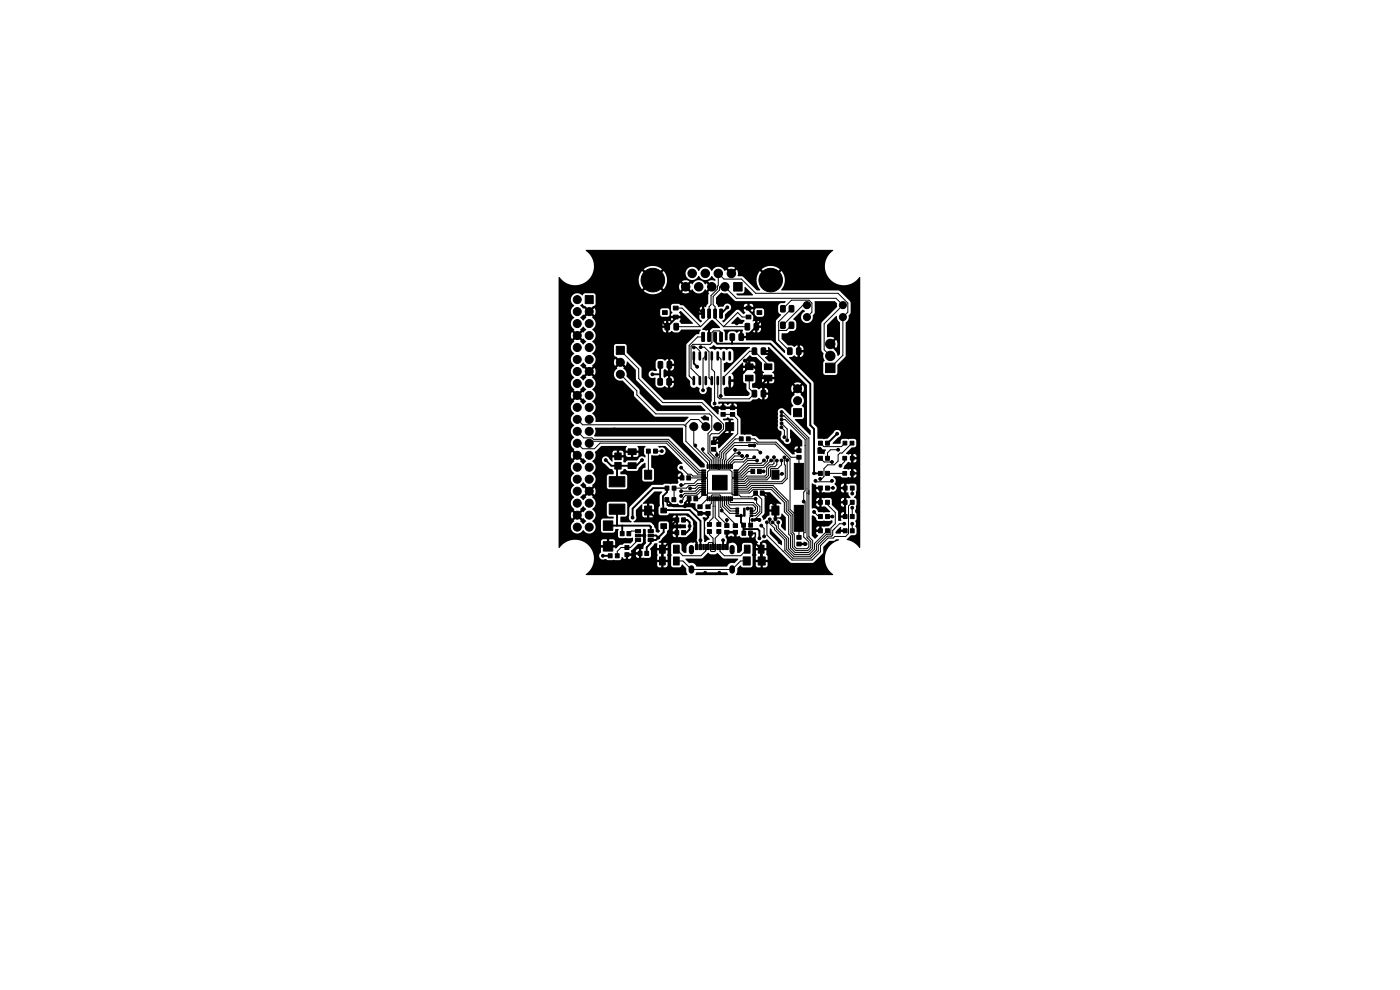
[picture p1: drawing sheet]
<svg xmlns="http://www.w3.org/2000/svg" width="297mm" height="210mm" viewBox="0 0 297 210" stroke-linecap="round" stroke-linejoin="round" font-family="sans-serif">
<g fill="#000">
<path d="M124.3 53h52.3l.1 .2a4 4 0 0 0-.5 6.2 4 4 0 0 0 6.2-.7v57.5l-1.3-1.1-1.5-.6 .9-.9 1.1-.2 .1-.3v-1a.54 .54 0 0 1-.1-.9v-.3a.45 .45 0 0 1 .1-.8v-1.1l-.3-.4 .3-1.5v-1.1l-.6-.5 .5-.6 .1-1.8-.4-.5h-1.8v1.9h.5l.1 .6 .4 .4-.4 .2-.6-.1-.1 3.9-.2 .3h-.8l.1 .7h-.7v-1.4h.6v.2h.6v-.7l-.3 .1-.3 .4h-.6l-.1-.8-1.2-1.3h1.9l.3 .4 .3 .1v-.7h-.6v.2h-1.9v-.9h1.9v.2h.6v-.7l-.3 .1-.3 .4h-1.9l-.4-.5h-1.8v1.9l.5-.1 .3 .1 1 1.1-1.3 .1-1.2-.1a1.04 1.04 0 0 0-1.4-.8v-.8h.9l.3 .4 .4 .1v-.7h-.7v.2h-.9v-.9h.9v.2h.7v-.7l-.4 .1-.3 .4h-.9v-2.1h.9l.3 .4 .4 .1v-.7h-.7v.2h-.9v-1.4l.9 .2v.5h.9l.1 .2 .2 .1v.9h1.8l.3-.2h.5l.4-.3h1.1l.3 .4 .3 .1v-.7h-.6v.2h-1.1l.2-.4-.1-.5h1v.2h.6v-.7l-.3 .1-.3 .4h-1l-.4-.4a.99 .99 0 0 0-.3-1.6l.1-.1h1.5l.5 .3 1.2-.1 1.1 .1a.54 .54 0 0 0 .6-.6h-.6v.6h-.5v-1.1h1.1a.54 .54 0 0 0-.6-.7v.7h-.5v-.7l-.6 .2-1-.2-.1-.1 .2-.6 .8-.8 1.2 .1a.54 .54 0 0 0 .6-.6h-.6v.6h-.5v-1.1h1.1a.54 .54 0 0 0-.6-.7v.7h-.5v-.7l-.6 .1-.5-.2 1.2-1.3h.6l.3-.3 .1-1-.2-.4-.3-.1h-2.5l-.3 .3-.2 .7h-1.5v-.2l1.1-1.1a.81 .81 0 0 0 .3-1.4 .81 .81 0 0 0-1.3 .4l-1.3 1.3-.7 .1-1.4-.2v-2.2l-.8-.9v-8.7l-5.2-5.3 1.1-.5 .5 .3h.7a.78 .78 0 0 0 .7-.9h-.7v.9h-.5v-1.4h1.2v-.3a.74 .74 0 0 0-.7-.7v1h-.5v-1l-.7 .3-.5-.3h-.8l-1.4-1.4 .1-1.2h1l.7-.5h.6a.74 .74 0 0 0 .7-.7v-1.3l-.6-.5 1.9-2 .5 .2 .1 .2a1.27 1.27 0 0 0-.8 1.6 1.27 1.27 0 0 0 1.6 .8 1.27 1.27 0 0 0 .8-1.6l.4-.6 .1-2.4h4.2l.5 .5v.7l-3.3 3.4v5.9a.88 .88 0 0 1 .3 1.2l.4 .9-.4 .5 .1 2.3 .4 .2h2.3l.2-.4 .1-1.7 1.6-1.7 .1-.3v-7a1.67 1.67 0 0 0 .7-1.5l.4-.6-.1-2.2-2.4-2.4-12.2-.1-.1-.1a3 3 0 0 0 .1-4l-1 1-.3-.4 .9-1-.2-.1a3 3 0 0 0-3.6 .1l.9 1-.3 .4-1-1-.2 .2a3.2 3.2 0 0 0 .3 3.9h-.7l-2.9-2.9-1.2-.1v-.9l-.2-.5-.6 .6-.4-.3 .6-.7a1.39 1.39 0 0 0-1.5 0l.6 .7-.4 .3-.6-.6-.3 .3a1.48 1.48 0 0 0-1.4-.9 1.48 1.48 0 0 0-1.3 .9 1.52 1.52 0 0 0-1.4-.9 1.52 1.52 0 0 0-1.4 .9 1.44 1.44 0 0 0-2.2-.6 1.44 1.44 0 0 0 0 2.3 1.44 1.44 0 0 0 2.2-.7 1.53 1.53 0 0 0 1.4 .9 1.53 1.53 0 0 0 1.4-.9l.8 .8v.2l-.2 .1a1.38 1.38 0 0 0-1.4 .1l.6 .6-.3 .4-.7-.7-.3 .3a1.48 1.48 0 0 0-1.3-.9 1.48 1.48 0 0 0-1.4 .9l-.2-.3-.6 .7-.4-.4 .6-.7a1.39 1.39 0 0 0-1.5 .1l.6 .6-.4 .4-.6-.6a1.39 1.39 0 0 0 0 1.5l.6-.6 .4 .4-.6 .6a1.39 1.39 0 0 0 1.6 0l-.7-.6 .4-.4 .6 .6 .3-.2a1.48 1.48 0 0 0 1.4 .9 1.48 1.48 0 0 0 1.3-.9l.2 .2 .7-.6 .3 .4-.6 .6 .2 .2-.2 .4v1.8l-.4 .7h-.4v1.4h-.2l-.1 .3h-.7v.8l.5 .5-.2 .3h-.2l-2.7-2.8h2.6v.7h.5v-1.2l-.4 .2-.1 .3h-2.6l-.7-.7-.8-.2-.4-.3-1.2 .1-.3 .2v1.2l.3 .4-.3 .3v.4h1.9v-.4l-.3-.3 .4-.3 2.6 2.6-2.5 .1-.4-.5 .2-.7h-1.9v.4l.3 .3-.2 .2-.7-.3v2.4l.7-.3 .5 .3h.9l.6-.6 4.2 .1-.4 .8-.7 .2-1.9 1.9-.1 .3v6.6l.8 1v.8a.86 .86 0 0 0 .6 .6 .86 .86 0 0 0 .9-.2l.3 .2a.38 .38 0 0 1 .1 .7 .83 .83 0 0 0 1.2 .6 .83 .83 0 0 0 .4-1.2l.2-.1a.38 .38 0 0 1 .7 0l.2 .2v2.7a.84 .84 0 0 0 .2 1.2 .84 .84 0 0 0 1.1-.2l.1 .2h3.9v-.4l-.4-.3h-.3v.7h-.5v-.7l-.4 .1-.3 .2-.3-.2-.5-.1v.7h-.4v-.7l-.7 .1-.1-.5h6.6l.7-.5h.8l.5-.3 .5 .3h.7a.78 .78 0 0 0 .7-.9h-.7v.9h-.5v-1.4h1.2v-.3a.74 .74 0 0 0-.7-.7v1h-.5v-1l-.7 .3-.5-.3h-.8l-.1-.2v-.8a.54 .54 0 0 0 .7-.5h1.3l.4 .5h1.8l.4-.3 .1-.5h-1.1v.8h-.5v-.8h-1.1v.3h-1.3l-.1-1.3-.4-.5 .4-.4v-.5h-2.6l.1 .5 .4 .4-.4 .5v1.4l.2 .3 .4 .2 .1 1.2 .6 .8v.3l-.4 .3h-4.8l-.2-.5v-1.1l.3-.2a.38 .38 0 0 1 .7 0h.6l.4-.5v-.7h-.5v1.2h-.5v-1.4l.2-.1 .1-.2h.7v-.7l-.4-.6 2.3-2.3 .2 .1-.1 .6h2.6v-.5l-.2-.3-.8-.1v.9h-.5v-.9l-.9-.1 1.3-1.2 .5 .3h.8l1.2 1.2 .1 1.6 .4 .5-.4 .4-.1 .6h2.7l-.1-.6-.4-.4 .4-.5v-1.5l-.3-.3h-.8l-.8-.8v-.2a.81 .81 0 0 0 .6-.9l-.9-.1v-.3l.1-.1h.8v-.6l.2-.1 8.1 8.1v8.6l.8 1-.1 1-3.3-3.3 .1-.1h1.5l.3-.3v-2l-.4-.4a1.57 1.57 0 0 0-.3-2.5l.2-.1-.7-.7 .4-.3 .7 .6a1.34 1.34 0 0 0-.1-1.5l-.6 .6-.4-.3 .6-.7a1.34 1.34 0 0 0-1.5 0l.7 .7-.4 .3-.7-.5a1.34 1.34 0 0 0 .1 1.4l.6-.6 .4 .3-.7 .7 .2 .1a1.6 1.6 0 0 0-.6 2l.3 .4-.4 .5-.1 1.5h-.2l-1-1.1a.86 .86 0 0 0-1.2-.3 .86 .86 0 0 0-.3 1.1v2.4a1.2 1.2 0 0 0 .7 1.4v.6a.94 .94 0 0 0 .4 1.4 .82 .82 0 0 0 1.2 .5 .82 .82 0 0 0 .2-1.3v-1.6l.1-.1 2.5 2.4v1.1l-.4 .1-.1 .8-.2 .1-.1 .2-.9 .1v.5h-.4l-1.3-1.2h1.7v.2h.7v-.7l-.4 .1-.3 .4h-1.7l-1.9-2h-3.8l-.8-.7h-.7l-.3-.3-1.3 .1-.9-.2v-3.2l-.7-.9-.1-1.2h-3.9v1l-.1 .1-3.2-3.1h-8.3l-4.7-4.8v-.7h1.5v.2a1.01 1.01 0 0 0 1.4 .6v1.4a.74 .74 0 0 0 .7 .7h.8l.5-.3 .5 .3h.7a.78 .78 0 0 0 .7-.9h-.7v.9h-.5v-1.4h1.2v-.3a.74 .74 0 0 0-.7-.7v1h-.5v-1l-.7 .3-.2-.2v-1.3l.3-.3 .5 .3h.7a.79 .79 0 0 0 .7-.9h-.8v.9h-.5v-1.4h1.3v-.3a.74 .74 0 0 0-.8-.7v1h-.5v-1l-.7 .3-.5-.3h-.7a.74 .74 0 0 0-.7 .7v1.1l.2 .6-.5 .1a.8 .8 0 0 0-1.2 .6h-1.5l-.1-1.4-3-3.1-.1-1.4-.2-.4h-2l-.4 .2v2.1l1.2 1.1-.4 .3-.6-.6a1.33 1.33 0 0 0 0 1.5l.6-.6 .4 .3-.7 .7 .2 .1a1.6 1.6 0 0 0-.6 2 1.54 1.54 0 0 0 1.7 .6l2.4 2.4 .1 1 4.3 4.3h7.1v.2l-.9 .9h-18.7l-.1-.2a2 2 0 0 0-.6-1.7 1.43 1.43 0 0 0-.1-2.5 1.48 1.48 0 0 0 0-2.5 1.48 1.48 0 0 0 0-2.5l.2-.2-.7-.6 .4-.4 .7 .6a1.34 1.34 0 0 0-.1-1.5l-.6 .7-.4-.4 .7-.6-.2-.1a1.6 1.6 0 0 0 .3-2.4l-.3-.1a1.6 1.6 0 0 0 .3-2.4l-.3-.2a1.6 1.6 0 0 0 .3-2.4l-.2-.3h14.8a.74 .74 0 0 0 .8 .7v-.9h-.8v.2h-14.8l.5-.5 .1-.5h14.2v.3h.8v-1l-.5 .1-.3 .6h-14.2a1.58 1.58 0 0 0-.7-1.4l.2-.2-.7-.6 .4-.4 .6 .7 .2-1h13.7l.1 .9 .1 .3 .3 .1h1.1l.4-.4 .1-.9-.4-.5h-1.2l-.3 .1-.2 .4h-13.7l-.2-.6-.6 .7-.4-.4 1.2-1.1v-2l-.3-.3h-1.9l-.5 .5a1.44 1.44 0 0 0-1.7-.4 1.44 1.44 0 0 0-.8 1.6l.3 .5 .4 .4a1.6 1.6 0 0 0-.5 2l.5 .6a1.48 1.48 0 0 0 0 2.5l-.1 .2 .6 .6-.3 .4-.7-.6a1.34 1.34 0 0 0 0 1.4l.7-.6 .3 .4-.6 .6 .1 .1a1.6 1.6 0 0 0-.5 2l.5 .6a1.48 1.48 0 0 0 0 2.5 1.48 1.48 0 0 0 0 2.6 1.48 1.48 0 0 0 0 2.5l-.1 .2 .6 .6-.3 .4-.7-.6a1.34 1.34 0 0 0 0 1.4l.7-.6 .3 .4-.6 .6 .1 .1a1.6 1.6 0 0 0-.5 2l.5 .6a1.48 1.48 0 0 0 0 2.5 1.48 1.48 0 0 0 0 2.6 1.48 1.48 0 0 0 0 2.5l-.1 .2 .6 .6-.3 .4-.7-.6a1.34 1.34 0 0 0 0 1.4l.7-.6 .3 .4-.6 .6 .1 .1a1.6 1.6 0 0 0-.5 2l.5 .6a1.48 1.48 0 0 0 0 2.5 1.48 1.48 0 0 0 0 2.6 1.48 1.48 0 0 0 0 2.5l-.1 .2 .6 .6-.3 .4-.7-.6a1.34 1.34 0 0 0 0 1.4l.7-.6 .3 .4-.6 .6 .1 .1a1.63 1.63 0 0 0-.6 1.8 1.42 1.42 0 0 0 2.5 .2 1.4 1.4 0 0 0 2.3 .3 1.4 1.4 0 0 0-.4-2.3 1.48 1.48 0 0 0 0-2.5 1.48 1.48 0 0 0 0-2.5l.2-.2-.7-.6 .4-.4 .7 .6a1.34 1.34 0 0 0-.1-1.5l-.6 .7-.4-.4 .7-.6-.2-.1a1.6 1.6 0 0 0 .3-2.4l-.3-.1a1.6 1.6 0 0 0 .3-2.4l-.3-.2 .1-.2a1.35 1.35 0 0 0 .5-1.7h3.7v.6l2.9-.1 .3 .4h2l.3-.2 .1-.6h-1.2v.8h-.4v-.8h-1.1v.4h-.5l-.1-.6-.3-.3h-.6v1h-.5v-1l-.6 .1-.3 .3h-3.7v-.1l1.4-1.3h5.3l.1 .1-.2 .4v.5h2.7l-.3-1h1.6l.2 .1-.3 .5-.1 1 .3 .7-.2 .1a.82 .82 0 0 0-1.3 .4l-.3 .3h-2.1a.5 .5 0 0 1-.7 .4v-1h-2.4l.1 .7-.1 .1-.6-.5a.81 .81 0 0 0-1.4-.4 .81 .81 0 0 0 .4 1.4l1 .9 .6 .2 .3 .5-.1 .6h-1l-.4 .4v2.4l.4 .4 3.7-.1 .3-.4v-2.3l-.4-.4h-1l-.1-.5 .4-.2 .4-.4h.3l.4 .4h2l1.3-1.5 .4-.2 .1 .1v.9l-.5 .2-.2 .3 .1 2.1 .2 .3h2l.2-.3 .1-.9h5v.2h.6v-.7l-.3 .1-.3 .4h-5l-.1-1.3-.5-.5v-2.4l.1-.2 1.3 .1 .3-.2a.85 .85 0 0 0 1.2-.3 .85 .85 0 0 0-.5-1.2l-.6 .1-.4-.3 1.6-.1 3.6 3.7a.87 .87 0 0 0-1.1 .7 .87 .87 0 0 0 .8 1l.4 .5v.8l-.2 .1-.1 .2h-.8v.3a.43 .43 0 0 1 .1 .5 .43 .43 0 0 1-.4 .2h-2.5l-.4 .2h-2.1l-.4 .2-4.4 4.5-.2 .3v1.6a.94 .94 0 0 0 .5 1.3l-.1 .1-2.3-.1v-1.1h1.1l.4-.4v-2.3l-.2-.3-.3-.2h-3.4l-.3 .2-.2 .3 .1 2.4 .3 .3h1l.1 .3-.1 .1h-2.1l-.4 .1-.1 .4 .1 2.2 .4 .3h2.1l.3-.3 .2-.5h.5l.2 .1-.2 .3v1.1l.1 .3 .4 .2 2.6-.2 .1 .7-.6 .6h-1.2l-.4 .2-.6 .1-.8 .8-.2-.2h-3v.9a.83 .83 0 0 0-.3 1.2 .83 .83 0 0 0 1.1 .3l.7 .2h2.5l.2-.1 .3-.6 .5 .4 .7 .1a.55 .55 0 0 0 .7-.7h-.7v.7h-.4v-.7h2.1l.3 .4 .3 .1v-.7h-.6v.2h-2.1v-.1l.3-.4h.8l-.1-.5h1.1v.3h.6v-.7h-.3l-.3 .4h-1.1l1.6-1.5 .6-.1 .3-.2 .1-1.2-.9-.2-.2-.1 1.1-.2 .1-1.2 .5 .1 .1 2.9-.5 .6-.1 .6-.5 .1v1.9l1.7-.1 .3-.2 .1-.7h1.3l.2 .3-.2 1.1h2.2l-.1-1 .1-1h-.8v2h-.5v-2h-.9v.6h-1.3l-.2-1 .9-1.1 .5-.1 .2 .1-.1 1h2.2v-.9l-.4-.2h-.4v1.1h-.5v-1.1l-.5-.1-.1-.1 1.5-1.5h1.5l.3 .4 .3 .1v-.7h-.6v.2h-1.5l.3-.4v-.5l.2-.1h1v.3h.6v-.7h-.3l-.3 .4h-1l.2-.4-.1-1.3h.9l.3 .4 .3 .1v-.7h-.6v.2h-.9l-.4-.2-1.4 .1-.3 .3v1.1l.3 .6-.3 .3-.6-.2-.1-.7-.4-.7-.5-.5-3.6-.1-.1-.2a.84 .84 0 0 0 .6-.8h7.7v.3h.6v-.7h.6v1.9h1.6l.1 .6-1.7 .2v1.9l1.7-.1 1.2-1.2 .3-1-.1-1.1-.8-.8-.7-.4h-2.4l-.4 .4h-7.7l-.1-.5h1.3l.2 .3 .3 .2h1.6l.3-.2 .1-1h-.9v1.2h-.6v-1.2h-1v.7h-1.3v-1.1l1.3-1.2 .1 .1-.1 1h2.5v-.9l-.2-.3h-.7v1.2h-.6v-1.2h-.7l-.1-.2 2.4-2.4h1.6l.1 .2-.6 .7 .1 2.1-.3 .4 .1 1.3 .3 .3h1.3l.6-.4h4l1.9 1.9-.1 4.8h-.2l-.1-.6-.5 .1a1.05 1.05 0 0 0-1.4 .9v1.2l-.4 .1-.6-.6v-1.2l-.3-.3h-1.5l-.4 .3v1.9l.1 .3-.1 .4v2l.4 .2h1.4l.5-.6 .9 .9v.8a.41 .41 0 0 1 .1 .6h-21.4a.41 .41 0 0 1 .4-.5l.6-.7 .4-.9h13.7l.2 .3 .3 .2 1.3-.1 .4-.4v-.6h-.8v1.1h-.5v-1.1h-.9v.6h-13.7l.3-.8a4 4 0 0 0-2.4-4.2h3.9v.8h3v-.9l-.4-.4h-.8v1.3h-.6v-1.3h-.8l-.4 .5h-3.9a4.2 4.2 0 0 0-5 1.4l-.1-57.4 .2-.1a4 4 0 0 0 6.2 .5h10.6l.1 1 .6 1.1 1-1 .3 .3-.9 1 .2 .2a3 3 0 0 0 3.6-.2l-.9-1 .3-.3 1 1 .2-.2a3 3 0 0 0-.2-3.7l-1 1-.3-.4 .9-1-.2-.1a3 3 0 0 0-3.6 .1l.9 1-.3 .4-1-1-.5 .8-.2 1h-10.6l.2-.3a4.1 4.1 0 0 0-.9-5.9zM122.9 71.3l.7 .6 .2-.1 .6 .6-.6 .7-.7-.6 .1-.2-.6-.6zM123.1 64.8l.5-.4 1.3 1.2-.4 .4-.6-.7-.2 .1zM123.1 77.5l.7-.6 .6 .6-.2 .2 .7 .6-.4 .4-.6-.7-.2 .1zM123.1 69.8l.6-.5 .7 .6-.6 .6-.2-.1-.7 .7-.3-.4 .6-.6zM123.1 80l.6-.6 .2 .2 .6-.7 .4 .4-.7 .6 .1 .2-.5 .6zM123.1 67.3l.6-.6 .2 .2 .6-.7 .4 .4-.7 .6 .1 .2-.5 .6zM131.7 77.3l.4-.3 .6 .6 .3-.8 .2-.1 1.7 1.8 .1 2.2 5.4 5.3h8.2l1.1 1.1-10.3 .1-3.7-3.6-.1-1.1-2.7-2.7a1.54 1.54 0 0 0-.7-1.7l.2-.1zM149 69.8l2-2 1.8 1.6-.1 .2-1.7 .1-.5 .6-.1 1.1-.1 .1-.1-.1v-1.4l-.4 .2-.8-.2zM150.5 73.7l.4-.1 .5-.4 .7 .4 7 .1-.1 .2-.3 .1-5 5-.1-.1v-1.8a.76 .76 0 0 1 1.1-.1 .79 .79 0 0 0 .9-.7v-1.6a.86 .86 0 0 0-.6-.7 .86 .86 0 0 0-.9 .2 1.03 1.03 0 0 0-1.3 0 1.1 1.1 0 0 0-1.3 0l-.3-.2h-.5zM152.9 62.1l1.3 .1 1.9 1.7 10.6 .1-.3 .3h-.6a.74 .74 0 0 0-.7 .7v1.3l.6 .5-1.1 1.3v4.1l.1 .3 1.8 1.8v.6l-2.9-2.7h-5.2l-.2-.4h-.8l-.4-.4v-1.1l-.7 .3-.5-.3h-.8a.74 .74 0 0 0-.7 .7v1.1l-.5 .1v-1.7l-.3-.6h4v1.4h.7v-.7l.8-.1 .4-.3 .6 .3h.7a.78 .78 0 0 0 .7-.9h-.7v.9h-.5v-1.4h1.2v-.3a.74 .74 0 0 0-.7-.7v1h-.5v-1h-.5l.1-1.3-.3-.6 .3-.3h.3v.9l.1 .3 .4 .1h1.1l.4-.5v-.9l-.3-.3-1.3-.1-.4 .5h-.3v-.3h-2l.1 .4 .2 .3-.3 .3-.8-.7a.61 .61 0 0 0-.9-.1l-2.6 2.6-.3-.3 .5-.5 .1-.9 .7-.7a.8 .8 0 0 0 .5-1.1h2.8v.2h2l-.1-.4-.4-.2h-.3v.6h-.4v-.6h-.5l-.3 .4h-2.8a.88 .88 0 0 0-.8-.5 .88 .88 0 0 0-.8 .7h-1l-.5-.7v-1.3zM155.2 68.5l1.3-1.3 .6 .5 .7 .2 .2 .2-.5 .6h-2.3z"/>
<path d="M156.2 62.3l1.3-.1 .3-.1 .1-1.1 .2-.1 1.6 1.7-3.2 .1-.3-.2zM177.4 67h.1a1.58 1.58 0 0 0 .7 1.4v6.7l-.4 .4-.4-.8-1-1.1 .4-.4 .6 .6a1.48 1.48 0 0 0 0-1.7l-.6 .6-.4-.4 .6-.6a1.84 1.84 0 0 0-1.5-.2v-2.6zM122.6 97.1l.3-.4 .7 .6 .2-.1 .5 .7-.6 .6-.6-.6 .1-.2zM122.6 84.4l.3-.4 .7 .6 .2-.1 .5 .7-.6 .6-.6-.6 .1-.2zM123.1 82.5l.6-.5 .7 .6-.6 .6-.2-.1-.7 .7-.3-.4 .6-.6zM126.2 90.8l18.6-.1 .1 3.1 4.6 4.6v.7l-.1 .1-.8-.1-6.6-6.5h-15.8l-.2-.2a1.59 1.59 0 0 0 .2-1.6zM148.7 88.4h1.6l.1 .2v.6h-1.1l-.6-.6zM153.4 88.8h.6l.4-.3 .4 .3h.7l.1 .3-.5 .1v.9h-.6v-.9h-.9zM151.2 92.7l1.5-.1 .9-.8 .9 .1v-1h.6v1h.5v.2l-3.1 3-.2-.5 .1-.4-.9-.1-.3-.3v-.1h1.2a.55 .55 0 0 0-.8-.7v.7h-.4zM159 94.3h1v.5h-1zM173.4 95l.7-.1 .4 .4 .7 .1-.3 .9h-1.4zM122.6 109.8l.3-.4 .7 .6 .2-.1 .5 .7-.6 .6-.6-.6 .1-.2z"/>
<path d="M123.1 107.9l.6-.5 .7 .6-.6 .6-.2-.1-.7 .7-.3-.4 .6-.6zM123.1 102.9l.7-.6 .6 .6-.2 .2 .7 .6-.4 .4-.6-.7-.2 .1zM123.1 105.4l.6-.6 .2 .2 .6-.7 .4 .4-.7 .6 .1 .2-.5 .6zM141.4 106.1h.3v.8h1.7a.43 .43 0 0 1 .7 .2 .93 .93 0 0 0 1.3-.5l.5 .2 .1-.9 .4-.1v1h1.2v1.5h-.2l-.7-.6-.3-.2h-4.6l-.4-.3zM148.5 108.7h1.6l.4 .3-.1 .8-.8 .9v2.5l1 1.2-.6 .2-.3 .4-.3-.1-.1-4.5-.3-.5 .3-.2 .6 .1v-.6l-1.3-.1zM145.4 118.5h3.4l1.4-1.3 .6 .4h1a.33 .33 0 0 1 .6-.1l1.2 1h2.9l.1 .2-.8 .7a1.37 1.37 0 0 0-1.6 .8h-6.4a1.37 1.37 0 0 0-1.6-.8l-.8-.7zM154 113l.2-.1 .1-.2h1.6l.3 .3v.8l.7-.1 .5 .4h2.2l.4-.3 .1-.4h-.7v.7h-.5l.1-.9 .3-.3h1l.1 .9a.94 .94 0 0 0 .4 1.2l-.4 .4v.9h2.2l-.1-.9-.4-.2h-.4v1.1h-.5v-1.3l.3-.1a.7 .7 0 0 1 .8-.3l.5-.2 4.8 4.9 .3 .1h4.6l2-2 .2-1.4 1.2-1.2 .9-.1 .6-.3h.6l-.1 .2a4.1 4.1 0 0 0-2.9 3.3 4.1 4.1 0 0 0 1.8 4l-20.5 .1a.41 .41 0 0 1 .1-.6v-.9l.6-.6 .6 .5h1.7l.4-.5h.6l.4 .5h1.7l.4-.4v-.7h-1v1.1h-.5v-1.1h-1v.6h-.6v-1.8h.6v.7h1l-.1-1.3 .6 .1v1.2h1v-.8l-.3-.4 .1-.8h-.9v.7h-.5v-.7h-.8l.1 .9-.2 .4h-.6l-.2-.4 .1-2.2-.4-.4h-1.3l-.3 .2-.2 .3v1.1a.98 .98 0 0 1-.9 .6l-.1-.2-.1-1.3a1.14 1.14 0 0 0-1.5-.7l-.4-.1v.6a.25 .25 0 0 1-.3-.1 .25 .25 0 0 1 0-.3 1.49 1.49 0 0 0-.2-1.4h.9l.3-.2 .6 .2v-.6h-1.3v.6h-.5zM160.1 110.1h1v.5h-1zM161.7 104.5l1.7-.1 2.3 2.4-.1 .2-.9-.1v2.9h.6a.62 .62 0 0 0 .5-.8h.2l.7 .8-.1 2.8-.9-.8v-.4a.86 .86 0 0 0-.1-1.2 .86 .86 0 0 0-1.1 0l-.4-.3 .2-.1v-1.2h-1.1v.7l-.4 .2-.3 .5-.6 .2-.3-.6 .6-.8v-1.5h1v.8h1.1v-1.2h-.8l-.3 .4h-1v-1.3a.49 .49 0 0 1 .3-.7l.1-.4-.8-.1zM163.3 112.1l.4 .2 .1 .4 2.1 2-.1 1-2.5-2.4zM169.5 115.2h.9l.2-.3 .4 .4v.4l-1.4-.1zM172.2 109.4h.5l.4 .5 .2 .5 .2 .1h2.5l.4-.1 .2 .1v.4l-.8 .7-1 .2-.5-.1v.8l-.2 .1-.1 .2-.9 .1 .1 .4 .4 .3-.7 .7-.7-.7v-1.5h.9v.3h.7v-.7h-.4l-.3 .4h-.9z"/>
<path d="M177.5 112.6l.8-.8 .2 .1-.1 .5h.8l.1 .3-.9 .2-.1 .3h-.9l-.1-.4zM147.8 121.4h6.4l.3 .5-.1 .1h-6.8l-.1-.1z"/>
</g>
<g fill="#000" stroke="#000" stroke-width=".21">
<path d="M155.6 59.9h1.8v1.8h-1.8zM124.1 62.7h1.7v1.7h-1.7zM130.8 73.5h1.6v1.7h-1.6zM139.7 76.7h.6l.3 .1v1.1l-.2 .2h-.6l-.2-.1zM141.6 76.7h.6l.3 .1v1.1l-.2 .2h-.6l-.2-.1zM140.5 65.9h1.1v.8h-1.1zM141.1 68.6h.7l.2 .1v1.1l-.1 .2h-.6l-.2-.1zM142.8 66.9h1.1v.8h-1.1zM142.8 65h1.1v.8h-1.1zM143 68.6h.7l.2 .1v1.1l-.1 .2h-.6l-.2-.1zM148.9 70.5l.6 .1-.1 1.8h-.5zM148.9 65.6h.6l-.1 1.9-.5-.1z"/>
<path d="M150.2 70.5l.5 .1-.1 1.8h-.5zM150.2 65.6h.5l-.1 1.9-.5-.1zM151.4 70.5l.6 .1-.1 1.8h-.5zM151.4 65.6h.6l-.1 1.9-.5-.1zM152.7 70.5l.6 .1-.1 1.8h-.5zM152.7 65.6h.6l-.1 1.9-.5-.1zM154.9 70.8h.7l.2 .1 .1 1.1-.2 .2h-.6l-.2-.1zM156.8 70.8h.7l.2 .1 .1 1.1-.2 .2h-.6l-.2-.1zM158.1 68.6h.7l.2 .1v1.1l-.1 .2h-.6l-.2-.1zM158.2 77.2h1.5v1.2h-1.5zM158.3 65h1v.8h-1zM158.3 66.9h1v.8h-1z"/>
<path d="M159.6 73.8h.7l.2 .1v1.1l-.1 .2h-.6l-.2-.1zM160 68.6h.7l.2 .1v1.1l-.1 .2h-.6l-.2-.1zM160.6 65.9h1v.8h-1zM161.5 73.8h.7l.2 .1v1.1l-.1 .2h-.6l-.2-.1zM162.1 77.2h1.6v1.2h-1.6zM165.6 64.9l.7-.1 .3 .2v1l-.2 .2h-.6l-.2-.2zM165.6 68.4l.7-.1 .3 .2v1l-.2 .2h-.6l-.2-.2zM167.1 73.8h.7l.2 .1v1.1l-.1 .2h-.6l-.2-.1zM167.5 64.9l.7-.1 .2 .2v1l-.1 .2h-.7l-.2-.2zM167.5 68.4l.7-.1 .2 .2v1l-.1 .2h-.7l-.2-.2zM169 73.8h.7l.2 .1v1.1l-.1 .2h-.6l-.2-.1zM175.1 77h2v2h-2z"/>
<path d="M130.4 96.1h1.4v1.4h-1.4zM130.4 98.1h1.4v1.4h-1.4zM133.2 98.2h1.7v1.2h-1.7zM133.2 95.2h1.7v1.2h-1.7zM137.1 95.3h.9v.8h-.9zM138.6 95.3h.9v.8h-.9zM139.6 80.3h.7l.2 .1v1.1l-.1 .2h-.6l-.2-.1zM141.5 80.3h.7l.2 .1v1.1l-.1 .2h-.6l-.2-.1zM148.9 99.7h.8v.2h-.8zM150 98.5h.2v.9h-.2zM150.4 98.5h.2v.9h-.2zM150.8 98.5h.2v.9h-.2z"/>
<path d="M151.2 98.5h.2v.9h-.2zM151.6 98.5h.2v.9h-.2zM150.9 94.9h.9v.8h-.9zM150.9 93.5h.9v.8h-.9zM152 98.5h.2v.9h-.2zM152.4 98.5h.2v.9h-.2zM152.8 98.5h.2v.9h-.2zM153.2 98.5h.2v.9h-.2zM153.6 98.5h.2v.9h-.2zM152.9 87.5h1v.8h-1zM152.9 86.1h1v.8h-1zM153.9 89.7h1.7v1.7h-1.7z"/>
<path d="M154 98.5h.2v.9h-.2zM154.4 98.5h.2v.9h-.2zM154.8 98.5h.2v.9h-.2zM155.2 98.5h.2v.9h-.2zM154.9 87.5h1v.8h-1zM154.9 86.1h1v.8h-1zM155.7 99.7h.8v.2h-.8zM156.8 92.7h.9v.8h-.9zM158.2 79.6h1.5v1.2h-1.5zM158.3 92.7h.9v.8h-.9zM159.6 82.8h.7l.2 .1v1.1l-.1 .2h-.6l-.2-.1zM161.5 82.8h.7l.2 .1v1.1l-.1 .2h-.6l-.2-.1z"/>
<path d="M162.1 79.6h1.6v1.2h-1.6zM168.5 98.3h2v5.5h-2zM169 95.2h.9v.8h-.9zM169 96.6h.9v.8h-.9zM168.4 86.7h1.7v1.7h-1.7zM173.6 93.6h.9v.8h-.9zM173.6 96.8h.9v.8h-.9zM175.1 93.6h.9v.8h-.9zM175.1 96.8h.9v.8h-.9zM178.8 96.8h.8v.8h-.8zM178.8 93.6h.8v.8h-.8zM180.3 93.6h.8v.8h-.8z"/>
<path d="M180.4 96.8h.8v.8h-.8zM129.2 101.1h3.4v2.2h-3.4zM129.2 106.9h3.4v2.2h-3.4zM129 117.5h.9v.8h-.9zM128 110.5h2v2h-2zM128 114.9h2v2h-2zM130.5 117.5h.9v.8h-.9zM131.6 112.8h.8v.9h-.8zM132.6 117.2h.8v.9h-.8zM132.6 115.7h.8v.9h-.8zM133 112.8h.8v.9h-.8zM134.8 112.4h1.1v.6h-1.1z"/>
<path d="M134.8 113.3h1.1v.6h-1.1zM134.8 114.3h1.1v.6h-1.1zM135.4 117h.8v.9h-.8zM136.8 117h.8v.9h-.8zM136.7 107.4h1.5v1.9h-1.5zM136.7 99.8h1.5v1.9h-1.5zM137.5 114.3h1.1v.6h-1.1zM137.5 113.3h1.1v.6h-1.1zM137.5 112.4h1.1v.6h-1.1zM141 105.6h.9v.8h-.9zM139.9 115.7h1.2v1.7h-1.2zM139.9 118.2h1.2v1.7h-1.2z"/>
<path d="M140.2 111.1h1.2v1h-1.2zM140.2 107.8h1.2v1h-1.2zM141.1 103.1h.8v.9h-.8zM142.5 105.6h.9v.8h-.9zM143.2 112.6h.8v.9h-.8zM142.6 103.1h.8v.9h-.8zM143.2 109.9h.8v.9h-.8zM142.9 115.7h1.2v1.7h-1.2zM142.9 118.2h1.2v1.7h-1.2zM144.6 112.6h.8v.9h-.8zM144.3 100.9h.8v.9h-.8zM144.6 109.9h.8v.9h-.8z"/>
<path d="M145.7 100.9h.8v.9h-.8zM145.8 105.4h.8v.9h-.8zM147.5 115.5h.6v1.1h-.6zM147.2 105.4h.8v.9h-.8zM148 107.1h.9v.8h-.9zM148 108.5h.9v.8h-.9zM148.3 115.5h.6v1.1h-.6zM148.9 100.1h.8v.2h-.8zM148.9 100.5h.8v.2h-.8zM148.9 100.9h.8v.2h-.8zM148.9 101.3h.8v.2h-.8zM148.9 101.7h.8v.2h-.8z"/>
<path d="M148.9 102.1h.8v.2h-.8zM148.9 102.5h.8v.2h-.8zM148.9 102.9h.8v.2h-.8zM148.9 103.3h.8v.2h-.8zM148.9 103.7h.8v.2h-.8zM148.9 104.1h.8v.2h-.8zM148.9 104.5h.8v.2h-.8zM148.9 104.9h.8v.2h-.8zM149.1 115.5h.3v1.1h-.3zM149.6 115.5h.3v1.1h-.3zM149.7 107.1h.9v.8h-.9zM149.7 108.5h.9v.8h-.9z"/>
<path d="M150.1 110.8h.8v.9h-.8zM150.1 112.3h.8v.9h-.8zM150.1 115.5h.3v1.1h-.3zM150 105.4h.2v.8h-.2zM150.6 115.5h.3v1.1h-.3zM150.4 105.4h.2v.8h-.2zM150.8 105.4h.2v.8h-.2zM151.1 115.5h.3v1.1h-.3zM151.2 105.4h.2v.8h-.2zM151.6 115.5h.3v1.1h-.3zM151.6 105.4h.2v.8h-.2zM152.1 110.8h.8v.9h-.8z"/>
<path d="M152.1 112.3h.8v.9h-.8zM152.1 115.5h.3v1.1h-.3zM152 105.4h.2v.8h-.2zM152.6 115.5h.3v1.1h-.3zM152.4 105.4h.2v.8h-.2zM152.8 105.4h.2v.8h-.2zM153.1 115.5h.6v1.1h-.6zM153.2 105.4h.2v.8h-.2zM153.7 111.1h1v.8h-1zM153.7 112.5h1v.8h-1zM153.6 105.4h.2v.8h-.2zM153.9 115.5h.6v1.1h-.6z"/>
<path d="M154 105.4h.2v.8h-.2zM151.1 100.8h3.2v3.1h-3.2zM154.4 105.4h.2v.8h-.2zM154.8 105.4h.2v.8h-.2zM155.2 105.4h.2v.8h-.2zM155.5 111.1h.9v.8h-.9zM155.5 112.5h.9v.8h-.9zM156.1 107.8h.6v.2h-.6zM156.1 108.3h.6v.2h-.6zM156.1 108.8h.6v.2h-.6zM156.1 109.3h.6v.2h-.6zM155.7 104.9h.8v.2h-.8z"/>
<path d="M155.7 104.5h.8v.2h-.8zM155.7 104.1h.8v.2h-.8zM155.7 103.7h.8v.2h-.8zM155.7 103.3h.8v.2h-.8zM155.7 102.9h.8v.2h-.8zM155.7 102.5h.8v.2h-.8zM155.7 102.1h.8v.2h-.8zM155.7 101.7h.8v.2h-.8zM155.7 101.3h.8v.2h-.8zM155.7 100.9h.8v.2h-.8zM155.7 100.5h.8v.2h-.8zM155.7 100.1h.8v.2h-.8z"/>
<path d="M157.3 111h.9v.8h-.9zM157.4 112.7h.8v.9h-.8zM157.7 118.1h1.5v1.8h-1.5zM157.9 115.7h1.2v1.7h-1.2zM157.8 107.8h.3v1.7h-.3zM158.8 112.7h.8v.9h-.8zM158.8 111h.9v.8h-.9zM159.1 109.3h.6v.2h-.6zM159.1 108.8h.6v.2h-.6zM159.1 108.3h.6v.2h-.6zM159.1 107.8h.6v.2h-.6zM159.3 99.6h.8v.9h-.8z"/>
<path d="M159.9 104.2h.8v.9h-.8zM160.7 99.6h.8v.9h-.8zM160.8 118.1h1.5v1.8h-1.5zM160.9 115.7h1.2v1.7h-1.2zM161.3 104.2h.8v.9h-.8zM163.7 107.4h1.5v1.9h-1.5zM163.7 99.8h1.5v1.9h-1.5zM168.5 107.2h2v5.5h-2zM169 115h.9v.8h-.9zM169 113.6h.9v.8h-.9zM173.6 100h.9v.8h-.9zM173.6 106.1h.9v.9h-.9z"/>
<path d="M173.6 103.1h.9v.9h-.9zM173.6 112.2h.9v.8h-.9zM173.6 109.1h.9v.9h-.9zM175.1 100h.9v.8h-.9zM175.1 106.1h.9v.9h-.9zM175.1 103.1h.9v.9h-.9zM175.1 112.2h.9v.8h-.9zM175.1 109.1h.9v.9h-.9zM178.8 100h.8v.8h-.8zM178.9 109.1h.8v.9h-.8zM178.9 106.1h.8v.9h-.8zM178.9 112.2h.8v.8h-.8z"/>
<path d="M178.9 103.1h.8v.9h-.8zM180.4 109.1h.8v.9h-.8zM180.4 106.1h.8v.9h-.8zM180.4 112.2h.8v.8h-.8zM180.4 103.1h.8v.9h-.8zM180.4 100h.8v.8h-.8z"/>
<circle cx="138.5" cy="59.4" r="2.5"/>
<circle cx="146.8" cy="58" r=".9"/>
<circle cx="149.6" cy="58" r=".9"/>
<circle cx="152.4" cy="58" r=".9"/>
<circle cx="155.2" cy="58" r=".9"/>
<circle cx="163.5" cy="59.4" r="2.5"/>
<circle cx="122.5" cy="78.8" r=".85"/>
<circle cx="122.5" cy="76.3" r=".85"/>
<circle cx="122.5" cy="68.6" r=".85"/>
<circle cx="122.5" cy="71.2" r=".85"/>
<circle cx="122.5" cy="73.7" r=".85"/>
<circle cx="122.5" cy="63.6" r=".85"/>
<circle cx="122.5" cy="66.1" r=".85"/>
<circle cx="125" cy="73.7" r=".85"/>
<circle cx="125" cy="78.8" r=".85"/>
<circle cx="125" cy="68.6" r=".85"/>
<circle cx="125" cy="66.1" r=".85"/>
<circle cx="125" cy="71.2" r=".85"/>
<circle cx="125" cy="76.3" r=".85"/>
<circle cx="128.6" cy="74.3" r=".3"/>
<circle cx="128.6" cy="77" r=".3"/>
<circle cx="128.6" cy="78.7" r=".3"/>
<circle cx="131.6" cy="76.9" r=".85"/>
<circle cx="131.6" cy="79.4" r=".85"/>
<circle cx="133.9" cy="78.8" r=".3"/>
<circle cx="136.8" cy="78.9" r=".3"/>
<circle cx="138.3" cy="66.1" r=".3"/>
<circle cx="138.4" cy="77" r=".3"/>
<circle cx="138.4" cy="79.4" r=".3"/>
<circle cx="141.3" cy="73.7" r=".3"/>
<circle cx="145.5" cy="60.8" r=".9"/>
<circle cx="147.2" cy="73.7" r=".3"/>
<circle cx="147.9" cy="65.3" r=".3"/>
<circle cx="147.9" cy="77.8" r=".3"/>
<circle cx="148.2" cy="60.8" r=".9"/>
<circle cx="148.6" cy="73.7" r=".3"/>
<circle cx="150.8" cy="69.2" r=".3"/>
<circle cx="151" cy="60.8" r=".9"/>
<circle cx="153.8" cy="60.8" r=".9"/>
<circle cx="154.3" cy="65.2" r=".3"/>
<circle cx="156.3" cy="68.6" r=".3"/>
<circle cx="157.8" cy="74.3" r=".3"/>
<circle cx="158" cy="76.5" r=".3"/>
<circle cx="158.4" cy="61.8" r=".3"/>
<circle cx="163.4" cy="75.1" r=".3"/>
<circle cx="163.8" cy="65.7" r=".3"/>
<circle cx="169.5" cy="76.5" r=".3"/>
<circle cx="171.2" cy="64.7" r=".75"/>
<circle cx="171.2" cy="67.3" r=".75"/>
<circle cx="176.1" cy="75.5" r="1"/>
<circle cx="176.1" cy="73" r="1"/>
<circle cx="178.8" cy="67.3" r=".75"/>
<circle cx="178.8" cy="64.7" r=".75"/>
<circle cx="122.5" cy="86.4" r=".85"/>
<circle cx="122.5" cy="81.3" r=".85"/>
<circle cx="122.5" cy="83.9" r=".85"/>
<circle cx="122.5" cy="91.5" r=".85"/>
<circle cx="122.5" cy="89" r=".85"/>
<circle cx="122.5" cy="94" r=".85"/>
<circle cx="122.5" cy="99.1" r=".85"/>
<circle cx="122.5" cy="96.6" r=".85"/>
<circle cx="125" cy="91.5" r=".85"/>
<circle cx="125" cy="89" r=".85"/>
<circle cx="125" cy="81.3" r=".85"/>
<circle cx="125" cy="86.4" r=".85"/>
<circle cx="125" cy="99.1" r=".85"/>
<circle cx="125" cy="94" r=".85"/>
<circle cx="125" cy="83.9" r=".85"/>
<circle cx="125" cy="96.6" r=".85"/>
<circle cx="128.5" cy="97.6" r=".3"/>
<circle cx="128.7" cy="80.5" r=".3"/>
<circle cx="130.3" cy="91.1" r=".3"/>
<circle cx="130.4" cy="82.2" r=".3"/>
<circle cx="130.5" cy="85.9" r=".3"/>
<circle cx="136.2" cy="97.6" r=".3"/>
<circle cx="140.4" cy="95.7" r=".3"/>
<circle cx="144" cy="81.1" r=".3"/>
<circle cx="144.5" cy="99.2" r=".3"/>
<circle cx="147.2" cy="90.5" r=".85"/>
<circle cx="147.5" cy="94.5" r=".3"/>
<circle cx="147.5" cy="97.4" r=".3"/>
<circle cx="149.1" cy="95.3" r=".3"/>
<circle cx="149.1" cy="82.8" r=".3"/>
<circle cx="149.5" cy="88.5" r=".3"/>
<circle cx="149.7" cy="90.5" r=".85"/>
<circle cx="150.2" cy="84.7" r=".3"/>
<circle cx="151.6" cy="85.6" r=".3"/>
<circle cx="151.8" cy="86.5" r=".3"/>
<circle cx="152.1" cy="96.5" r=".3"/>
<circle cx="152.3" cy="90.5" r=".85"/>
<circle cx="152.9" cy="84" r=".3"/>
<circle cx="155.9" cy="95.5" r=".3"/>
<circle cx="156.8" cy="96.1" r=".3"/>
<circle cx="157.4" cy="96.7" r=".3"/>
<circle cx="158.5" cy="96.7" r=".3"/>
<circle cx="158.9" cy="90.7" r=".3"/>
<circle cx="159" cy="94.5" r=".25"/>
<circle cx="159.1" cy="88.7" r=".3"/>
<circle cx="160" cy="94.5" r=".3"/>
<circle cx="160" cy="97" r=".3"/>
<circle cx="160" cy="94.5" r=".25"/>
<circle cx="160.6" cy="97.7" r=".3"/>
<circle cx="161.3" cy="96" r=".3"/>
<circle cx="162.1" cy="97.7" r=".3"/>
<circle cx="162.8" cy="97" r=".3"/>
<circle cx="163.6" cy="97.7" r=".3"/>
<circle cx="164.2" cy="97" r=".3"/>
<circle cx="164.8" cy="97.7" r=".3"/>
<circle cx="165.8" cy="90.6" r=".3"/>
<circle cx="165.8" cy="89" r=".3"/>
<circle cx="165.8" cy="89.8" r=".3"/>
<circle cx="165.8" cy="88.2" r=".3"/>
<circle cx="165.8" cy="97.7" r=".3"/>
<circle cx="165.8" cy="87.4" r=".3"/>
<circle cx="166.4" cy="97" r=".3"/>
<circle cx="166.4" cy="92.7" r=".3"/>
<circle cx="167" cy="97.6" r=".3"/>
<circle cx="167" cy="93.4" r=".3"/>
<circle cx="168.6" cy="93.1" r=".3"/>
<circle cx="169.2" cy="85" r=".85"/>
<circle cx="169.2" cy="82.5" r=".85"/>
<circle cx="173.9" cy="95.2" r=".3"/>
<circle cx="176.5" cy="98" r=".3"/>
<circle cx="177.6" cy="92" r=".3"/>
<circle cx="177.8" cy="95.4" r=".3"/>
<circle cx="178.3" cy="98.8" r=".3"/>
<circle cx="122.5" cy="106.7" r=".85"/>
<circle cx="122.5" cy="104.2" r=".85"/>
<circle cx="122.5" cy="101.7" r=".85"/>
<circle cx="122.5" cy="109.3" r=".85"/>
<circle cx="122.5" cy="111.8" r=".85"/>
<circle cx="125" cy="106.7" r=".85"/>
<circle cx="125" cy="104.2" r=".85"/>
<circle cx="125" cy="101.7" r=".85"/>
<circle cx="125" cy="109.3" r=".85"/>
<circle cx="125" cy="111.8" r=".85"/>
<circle cx="126.9" cy="115.9" r=".3"/>
<circle cx="127.9" cy="117.9" r=".3"/>
<circle cx="134.2" cy="109.8" r=".3"/>
<circle cx="134.5" cy="117.4" r=".3"/>
<circle cx="136.7" cy="113.6" r=".3"/>
<circle cx="137.9" cy="106.2" r=".3"/>
<circle cx="138" cy="119" r=".3"/>
<circle cx="139.6" cy="114.1" r=".3"/>
<circle cx="143.4" cy="101.4" r=".3"/>
<circle cx="144.5" cy="106.4" r=".3"/>
<circle cx="144.5" cy="104.2" r=".3"/>
<circle cx="144.5" cy="105.2" r=".3"/>
<circle cx="144.5" cy="102.9" r=".3"/>
<circle cx="145.3" cy="107.4" r=".3"/>
<circle cx="146.3" cy="111.6" r=".3"/>
<circle cx="146.4" cy="103.6" r=".3"/>
<circle cx="147.3" cy="114.6" r=".3"/>
<circle cx="148.6" cy="114.6" r=".3"/>
<circle cx="149.6" cy="119" r=".3"/>
<circle cx="152.6" cy="119" r=".3"/>
<circle cx="152.7" cy="102.4" r=".3"/>
<circle cx="153.1" cy="108.3" r=".3"/>
<circle cx="153.4" cy="114.6" r=".3"/>
<circle cx="154.2" cy="110.3" r=".3"/>
<circle cx="154.9" cy="114.8" r=".3"/>
<circle cx="157.2" cy="109.4" r=".3"/>
<circle cx="158.6" cy="107.9" r=".3"/>
<circle cx="159.6" cy="110.3" r=".3"/>
<circle cx="160.1" cy="110.3" r=".25"/>
<circle cx="160.3" cy="105.8" r=".3"/>
<circle cx="161.1" cy="110.3" r=".25"/>
<circle cx="161.1" cy="114.2" r=".3"/>
<circle cx="161.1" cy="110.3" r=".3"/>
<circle cx="161.5" cy="111.5" r=".3"/>
<circle cx="162" cy="100" r=".3"/>
<circle cx="162.1" cy="113.8" r=".3"/>
<circle cx="162.7" cy="110.8" r=".3"/>
<circle cx="163.3" cy="110.2" r=".3"/>
<circle cx="163.9" cy="110.8" r=".3"/>
<circle cx="164.5" cy="110.2" r=".3"/>
<circle cx="165.1" cy="110.8" r=".3"/>
<circle cx="165.4" cy="115" r=".3"/>
<circle cx="165.9" cy="100.5" r=".3"/>
<circle cx="170.5" cy="106.4" r=".3"/>
<circle cx="170.9" cy="115.4" r=".3"/>
<circle cx="172.7" cy="108.6" r=".3"/>
<circle cx="172.7" cy="100.4" r=".3"/>
<circle cx="172.8" cy="105.1" r=".3"/>
<circle cx="172.9" cy="112.6" r=".3"/>
<circle cx="173" cy="102" r=".3"/>
<circle cx="174" cy="101.6" r=".3"/>
<circle cx="176.5" cy="102" r=".3"/>
<circle cx="176.6" cy="109.6" r=".3"/>
<circle cx="176.7" cy="103.5" r=".3"/>
<circle cx="178" cy="112.6" r=".3"/>
<circle cx="179.1" cy="111.1" r=".3"/>
<circle cx="180.8" cy="107.7" r=".3"/>
<circle cx="180.8" cy="104.7" r=".3"/>
<circle cx="180.8" cy="111.1" r=".3"/>
<circle cx="149.6" cy="121.5" r=".3"/>
<circle cx="152.6" cy="121.5" r=".3"/>
</g>
<path d="M146.7 116.1v.9M155.3 116.1v.9" fill="none" stroke="#000" stroke-width="1.1"/>
<path d="M146.7 120.5v.6M155.3 120.5v.6" fill="none" stroke="#000" stroke-width="1.2"/>
<g fill="none" stroke="#000" stroke-width=".57">
<path d="M147.2 74.8v1.4M148.5 74.8v1.4M149.7 74.8v1.4M151 74.8v1.4M152.3 74.8v1.4M153.5 74.8v1.4M154.8 74.8v1.4M147.2 80v1.5M148.5 80v1.5M149.7 80v1.5M151 80v1.5M152.3 80v1.5"/>
<path d="M153.5 80v1.5M154.8 80v1.5"/>
</g>
<g fill="none" stroke="#000" stroke-width=".21">
<path d="M131.6 79.4l3.5 3.5v.9l4 4h11.4l.5 .5v2.9l-.8 .8v4.1l1.1 1.1v1.8M131.6 74.3l3.9 3.9v2.1l5.1 5.1h8.3l4.6 4.6v1l-1 1h-1.5l-.4 .4v3.5l1.1 1.1v2M143.3 65.4h1.4l3.9 3.9M143.4 69.3h5.2M147.2 73.7h.5l.8 .8M148.6 69.3l1.8-1.8v-2.4l.4-.4v-2l1.4-1.4v-.6l.2-.2v-2.5l1.2 1.2h3.7l3 3h17.5l2.1 2.1v1.9l-1.1 1.1v8.1l-2.7 2.6M148.6 73.7h.8l1 .9v5.6l.6 .5M149.2 71.5h-1.2l-1.8 1.8v6.4l1 1M149.7 75.5l-.6 .6v6.7M151 75.5v2.8l.6 .6v6.7M152.3 75.5l.7 .7-.1 7.8M153 71.5v-1l-.3-.3h-1.3l-.4 .3v2.2l-.3 .3h-3.7l-.4 .5v4.6l1.9 1.9v.7"/>
<path d="M153.5 69.3l-1.8-1.8v-2.4l-.4-.4v-1.8l1.4-1.4v-.7h1.1l2.4 2.5h21.2l1.4 1.4-4 4v5.5l1.3 1.3M153.5 69.3h.1M153.5 69.3h5.1M158.8 67.3h-1.4l-.9-1-3 3M162.9 77.8v-.4l-2.8-2.9h-1.1l-5.5 5.5v.7M166.1 65.5l1.8-1.8h3.7l.6 .6v1.9l-1 1.1M167.9 65.5l-2.7 2.7v4l2.4 2.3M167.9 69l-1.1 1.1h-1.6M171.2 64.7h-.8l-4.3 4.3M122.5 89l1.1 1.1h21.5l.4 .4M122.5 94l1.1 1.2h2.5l1.2-1.2h14.1l6.6 6.6h1.3M122.5 91.5l1.3 1.4h1.8l.3 .3h15.9l6.6 6.6h.9"/>
<path d="M125 94l.4-.4h16.2l6.6 6.6h1.1M137.5 95.7v5M139 95.7h1.4M144.5 99.2l1.4 1.4h.7l.4 .4h2.3M147.2 90.5v3.7l.3 .3M147.5 94.3v.5l3 3v1.2M149.1 95.3v.5l1.8 1.8v1.4M149.7 90.5l-1.5-1.5h-1.7l-1 1v3.6l4.6 4.6v.8M151.4 95.3l.7 .7v3M152.5 99.5l-.2 .2h-1.8l-.4 .4v1.1l-.2 .2M152.5 99.5l.2 .2h2.2l.4 .4v1.1l.2 .2M152.7 95.8h.1"/>
<path d="M152.7 95.8v1.1l-.2 .2v2.4M153.3 99v-1.5l.2-.2v-1.1l2.3-2.3h4.5l.3 .3h3.9l3.1 3.1v10.8l1.9 1.9v4M153.4 87.9h2l1.1 1.1v3l-3.8 3.8M155.9 95.5h4.8l.6 .5M156.8 96.1h-.9l-1.8 1.8v1.1M156.8 96.1h.1M157.2 93.1h-1.2l-2.9 2.9v1.1l-.2 .2v1.7M157.4 96.7h-1.5l-1.4 1.4v.9M158.6 96.7h-.3l-.8 .8h-1.8l-.8 .8v.7M158.7 93.1h1.4l.7 .7h3.8l3.2 3.2h1.7v4.1M158.9 80.2v2.2l1.2 1.1-1.2 1.1h-6.2l-.4-.4v-3.5M159 94.5h-3.2l-1.8 1.8v1.1l-.3 .3v1.3"/>
<path d="M160 97l-.3 .3h-1.3l-.7 .7h-1.9l-.5 .5v.5M160.6 97.7h-2l-2.1 2.1h-.4M162.1 97.7l-.6 .6h-2.8l-1.9 1.9h-.7M162.8 97v.8l-.9 .9h-3l-1.9 1.9h-.9M163.6 97.7l-1.6 1.5h-3l-1.8 1.8h-1.1M164.2 97v1.3l-.3 .3h-.7l-.6 .6v1.5l-.3 .3h-3.9l-.8 .8h-1.5M164.8 97.7v.9l-.4 .4h-1l-.4 .4v1.5l-.5 .5h-3.9l-.7 .8h-1.8M165.8 90.6l.6 .7v1.4M165.8 89h.8l4.2 4.2v10.9l-.3 .3v2l.3 .3v6.3h-.3v.9l1.1 1.1v1l-.4 .4h-2.2l-.5-.5v-2.6l-.3-.3v-3.8l-1-1v-2l-3.2-3.2h-4.6l-.8 .8h-2.5M165.8 87.4h.3l5.5 5.5v21l.8 .8v1.6l-.9 .9h-2.8l-1-1v-2.5l-.4-.4v-3.8l-.9-.9v-2l-2.8-2.8h-3.8l-.8 .8h-2.9M165.8 97.7v.9l-.8 .8h-1.4l-.2 .2v1.5l-.7 .7h-3.9l-.8 .8h-1.9M165.8 88.2h.5l4.9 4.9v20.9l.8 .8v1.4l-.6 .6h-2.6l-.7-.7v-2.6l-.3-.3v-3.8l-1-1v-2l-3-3h-4.2l-.8 .8h-2.7"/>
<path d="M165.8 89.8l1.2 1.2v2.4M166.4 97v1.5l.2 .2v2.7l-.8 .8h-6.8l-.8 .8h-2.1M167 97.6v3.9l-1.1 1.1h-6.7l-.8 .8h-2.3M167 97.6h.1M170.8 94.5h.1M174.1 97.2l.7 .8h1.7M177.8 95.4h-1.6l-.7 .7v1.1M179.2 97.2v.7l-.9 .9M179.2 94l-.7 .7h-3.7l-.7-.7M180.7 94l-2 2.1h-.5l-.4 .4v1.3l-.8 .8h-1.4l-.8 .8v1.7l-.5 .5h-.3M135.3 112.7h-1.4l-.5 .5M135.3 114.6l-1.6 1.6h-2l-.8 .8v.9"/>
<path d="M143.5 119h1.4l1.8 1.8h8.6l1.8-1.8h1.3M146.1 101.4h3.8M149.3 103.8h-.8l-.8 .8h-2.4l-.6 .6h-.2M149.3 103.4h-1l-.8 .8h-3M149.3 102.6h-1.4l-.4 .4h-1.3l-.6 .6h-2.6l-.1 2.4M149.3 101.8h-1.3l-.8 .8h-1.9l-.3 .3h-.5M149.3 104.2h-.6l-.8 .8h-2.4l-.6 .6v.4l-.4 .4M149.3 103h-1.2l-.6 .6h-1.1M149.7 116v.8l-1 1.1h-3.8l-1.4-1.4M149.9 101.4l.2 .2v3.2l-.2 .2M149.9 105l.2 .2v.6M149.9 105h-.8l-.8 .8h-.7"/>
<path d="M150.1 104.6h5.2M150.1 105.8h.4M150.1 105.8l-1.6 1.7M150.2 107.5l.7-.7v-1.6l.2-.2h1.6l.2 .2v2.4l.2 .2v.5l2.9 2.9v.3M150.5 112.8v.6l.8 .8-.1 1.8M151.2 115.2l-.1-.1h-.7l-.2 .2v.7M151.3 115.2h-.1M151.3 105.8v4l-.8 .8v.7M151.7 105.8v4l.8 .8v.7M151.7 115.2h.1M152.1 105.8h.4v3.8l1.7 1.7M152.5 112.8v.6l-.8 .8v2.6l-.1 .2h-.7l-.2-.2v-.4"/>
<path d="M152.8 116v1l.9 .9h3.4l1.4-1.4M153.3 105.8v1.6l1.5 1.5h1.6M153.7 105.8v1.4l1.2 1.2h1.5M154.1 105.8v1.2l.9 .9h1.4M154.2 110.3v1.2M154.5 105.8v1l.3 .3h4.9l.6 .6v.4l-.3 .3h-.6M154.9 105.8l.1 .8h4.8l.9 .9v1l-.4 .4h-.9M155.3 105.8h5l.2 .2v.7l.7 .7v1.1l-.9 .9h-.9l-.4 .4v1.3l.3 .3M155.5 101.4l-.2 .2 .1 3.4h1.4l.4 .4h2.3l.8-.8 1.3 1.3v2.8l-1.6 1.6h-.4M159.7 100h-.9l-1.4 1.4h-1.9M161.5 111.5l.6 .6v1.7M163.3 110.6h.1"/>
<path d="M163.3 110.2v.8l1 1v.3l2.2 2.2v2.2l1.7 1.7h3.8l1.6-1.6v-1.2l1.9-1.9h.9l.3-.2v-1l1.4-1.4h1M163.3 110.2l.2 .2M163.3 110.2h.1M164.7 103.7h.1M164.9 104.5h.1M165.1 110.8v1.2l2.2 2.2v2.2l1.2 1.2h3.2l1.1-1.1v-1.2l2.7-2.7M165.9 100.5l-.2 .2h-1.2M166.1 116.9h.1M172.7 108.6l1 1h.4M173 102l.2 .2h3.1l.2-.2M175.5 106.6v.5l1.7 1.6v2.4l-.9 .9v1.3h-1l-2.1 2.2v1.2l-1.3 1.3h-3.6l-1.4-1.4v-2.2l-2.2-2.2v-.6l-.8-.8M175.5 100.4h3.7"/>
<path d="M176.7 103.5h-1.2M179.2 100.4h.1M180.8 106.6l-.8 .7v5.9l-.6 .6h-2.3l-.3 .3h-1.1l-1.6 1.7v1.2l-1.8 1.8h-4.3l-5.3-5.3v-2.7M180.8 103.5v1.2M180.8 107.7v1.9M180.8 111.1v1.5"/>
</g>
<g fill="none" stroke="#000" stroke-width=".4">
<path d="M138.3 66.1l3.2 3.2 1.8-1.8v-.2M138.4 79.4h1.7M140.1 77.4v3.6M142 77.4v3.6M147.2 75.5v1.6l.7 .7M147.9 65.3l1.3 1.2M150.8 69.2l-.4 .4v1.9M151.7 71.5v1l.5 .4h11.2l8.5 8.5v8.8l.8 .8v9.4h1.4M153 66.5h.1M154.3 65.2l-1.3 1.3M155.3 71.5v1.4M158 76.5l.9 1v.3"/>
<path d="M158.8 65.4v.3l1.7 1.7v1.9l-2.3 2.2h-1M158.9 77.8h1l2.4 2.4h.6l-.9 1v2.3M158.9 77.8l-2.9 2.9h-1.2M162 74.5l.5 .6h.9M163.8 65.7l-3.3 3.4M169.5 74.5v2M128.5 97.6l1.2 1.2h5.3l1.2-1.2M131.1 98.8l-.2 .2v3.2M134.1 98.8h.1M151.8 86.5h3.6M154.8 90.5l-3.4 3.4M168.6 93.1l.9 .9v1.6"/>
<path d="M177.6 92l-2.1 2M180.8 97.2v4l-1.5 1.5v6.9M126.9 115.9h2.1M127.9 117.9h1.5M129.1 111.4l-.1 .1h8.8l.3 .3-.1 .9M130.2 101.9h.5M130.9 108v3.5M132 111.5v1.7M134.2 109.8v-1.9l4.3-4.3h3v.8l-.9 .9 .1 3 5.6-.1 2.3 2.3v5.5M135.3 113.6h1.4M135.8 117.4h-1.3l-.2 .3h-1.3M137.5 108.3l1.7 1.7h3.8l.3 .3h.3l-1.2 1.2v3.1"/>
<path d="M138 113.6h1.2l.5 .5M140.8 111.6v1.3l-1.7 1.7h-1.1v.7l-.8 .8v1.3M141.4 106l1.4 1.4h4.2l1.4 1.5h1.8M142.4 113h1.2M142.4 114.6h4.9l.5 .5v.9M142.4 114.6l-1.9 1.9v2.5h-2.5M143.4 101.4h1.3M143.4 101.4h.1M145 110.3h.8l.5 .5v1.5l-.7 .7h-.6M146.2 105.8l-.9 .9v.7M153.4 114.6v1.4M154.2 116v-.5l.7-.7h4.9l1.7 1.7 .1 2.5"/>
<path d="M154.2 112.9h1.8v1.9M156.4 109.4h.8v1.5l.6 .5v1.7M157.8 112.2h2.9l.4 .4v1.6M159.2 113.1v1.7M159.4 107.9h-.8M161.1 100h.9M161.7 104.6l2.8 2.8v2.8M169.5 115.4h1.4M172.8 105.1h1.3M172.9 112.6h1.2M174.1 103.5v3.1M175.5 109.6h1.1"/>
<path d="M178 112.6h1.3"/>
</g>
</svg>
